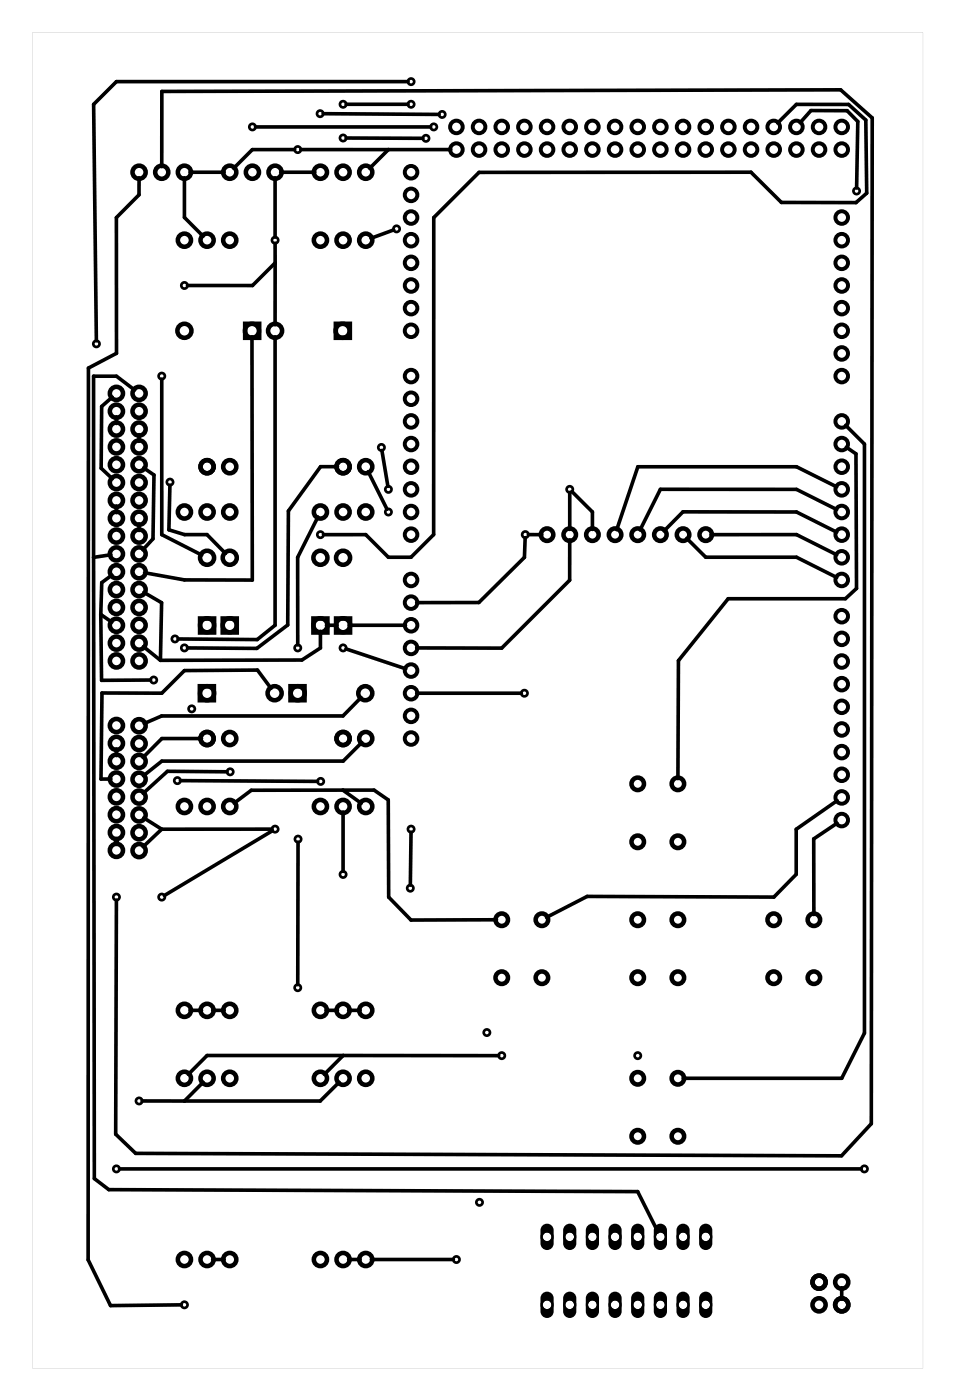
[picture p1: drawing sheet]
<svg xmlns="http://www.w3.org/2000/svg" width="107mm" height="157mm" viewBox="0 0 107 157" stroke-linecap="round" stroke-linejoin="round" font-family="sans-serif">
<g fill="#000">
<path d="M3.6 3.6v149.8h99.8v-149.8zM3.6 3.6h99.8v149.8h-99.8z"/>
<path d="M60.8 137.4l-.2 .6v1.4a.74 .74 0 0 0 .7 .8 .74 .74 0 0 0 .7-.8v-1.4a.74 .74 0 0 0-.4-.7 .74 .74 0 0 0-.8 .1zM60.8 138.7a.5 .5 0 0 1 1 0 .5 .5 0 0 1-1 0z"/>
<path d="M63.3 137.4l-.2 .6v1.4a.74 .74 0 0 0 .7 .8 .74 .74 0 0 0 .8-.8v-1.4a.74 .74 0 0 0-.5-.7 .74 .74 0 0 0-.8 .1zM63.4 138.7a.49 .49 0 0 1 .9 0 .49 .49 0 0 1-.9 0z"/>
<path d="M65.9 137.4l-.3 .6v1.4a.74 .74 0 0 0 .8 .8 .74 .74 0 0 0 .7-.8v-1.4a.74 .74 0 0 0-.4-.7 .74 .74 0 0 0-.8 .1zM65.9 138.7a.5 .5 0 0 1 1 0 .5 .5 0 0 1-1 0z"/>
<path d="M68.4 137.4l-.2 .6v1.4a.74 .74 0 0 0 .7 .8 .74 .74 0 0 0 .8-.8v-1.4a.74 .74 0 0 0-.5-.7 .74 .74 0 0 0-.8 .1zM68.4 138.7a.5 .5 0 0 1 1 0 .5 .5 0 0 1-1 0z"/>
<path d="M70.9 137.4l-.2 .6v1.4a.74 .74 0 0 0 .8 .8 .74 .74 0 0 0 .7-.8v-1.4a.74 .74 0 0 0-.5-.7 .74 .74 0 0 0-.8 .1zM71 138.7a.5 .5 0 0 1 1 0 .5 .5 0 0 1-1 0z"/>
<path d="M73.5 137.4l-.2 .6v1.4a.74 .74 0 0 0 .7 .8 .74 .74 0 0 0 .7-.8v-1.4a.74 .74 0 0 0-.4-.7 .74 .74 0 0 0-.8 .1zM73.5 138.7a.5 .5 0 0 1 1 0 .5 .5 0 0 1-1 0z"/>
<path d="M76 137.4l-.2 .6v1.4a.74 .74 0 0 0 .7 .8 .74 .74 0 0 0 .8-.8v-1.4a.74 .74 0 0 0-.5-.7 .74 .74 0 0 0-.8 .1zM76.1 138.7a.49 .49 0 0 1 .9 0 .49 .49 0 0 1-.9 0z"/>
<path d="M78.6 137.4l-.3 .6v1.4a.74 .74 0 0 0 .8 .8 .74 .74 0 0 0 .7-.8v-1.4a.74 .74 0 0 0-.4-.7 .74 .74 0 0 0-.8 .1zM78.6 138.7a.5 .5 0 0 1 1 0 .5 .5 0 0 1-1 0z"/>
<path d="M60.8 145.1l-.2 .5v1.5a.74 .74 0 0 0 .7 .7 .74 .74 0 0 0 .7-.7v-1.5a.74 .74 0 0 0-.4-.7 .74 .74 0 0 0-.8 .2zM60.8 146.3a.5 .5 0 0 1 1 0 .5 .5 0 0 1-1 0z"/>
<path d="M63.3 145.1l-.2 .5v1.5a.74 .74 0 0 0 .7 .7 .74 .74 0 0 0 .8-.7v-1.5a.74 .74 0 0 0-.5-.7 .74 .74 0 0 0-.8 .2zM63.4 146.3a.49 .49 0 0 1 .9 0 .49 .49 0 0 1-.9 0z"/>
<path d="M65.9 145.1l-.3 .5v1.5a.74 .74 0 0 0 .8 .7 .74 .74 0 0 0 .7-.7v-1.5a.74 .74 0 0 0-.4-.7 .74 .74 0 0 0-.8 .2zM65.9 146.3a.5 .5 0 0 1 1 0 .5 .5 0 0 1-1 0z"/>
<path d="M68.4 145.1l-.2 .5v1.5a.74 .74 0 0 0 .7 .7 .74 .74 0 0 0 .8-.7v-1.5a.74 .74 0 0 0-.5-.7 .74 .74 0 0 0-.8 .2zM68.4 146.3a.5 .5 0 0 1 1 0 .5 .5 0 0 1-1 0z"/>
<path d="M70.9 145.1l-.2 .5v1.5a.74 .74 0 0 0 .8 .7 .74 .74 0 0 0 .7-.7v-1.5a.74 .74 0 0 0-.5-.7 .74 .74 0 0 0-.8 .2zM71 146.3a.5 .5 0 0 1 1 0 .5 .5 0 0 1-1 0z"/>
<path d="M73.5 145.1l-.2 .5v1.5a.74 .74 0 0 0 .7 .7 .74 .74 0 0 0 .7-.7v-1.5a.74 .74 0 0 0-.4-.7 .74 .74 0 0 0-.8 .2zM73.5 146.3a.5 .5 0 0 1 1 0 .5 .5 0 0 1-1 0z"/>
<path d="M76 145.1l-.2 .5v1.5a.74 .74 0 0 0 .7 .7 .74 .74 0 0 0 .8-.7v-1.5a.74 .74 0 0 0-.5-.7 .74 .74 0 0 0-.8 .2zM76.1 146.3a.49 .49 0 0 1 .9 0 .49 .49 0 0 1-.9 0z"/>
<path d="M78.6 145.1l-.3 .5v1.5a.74 .74 0 0 0 .8 .7 .74 .74 0 0 0 .7-.7v-1.5a.74 .74 0 0 0-.4-.7 .74 .74 0 0 0-.8 .2zM78.6 146.3a.5 .5 0 0 1 1 0 .5 .5 0 0 1-1 0z"/>
</g>
<g fill="none" stroke="#000" stroke-width=".51">
<path d="M27.5 36.3h1.5v1.6h-1.5zM37.6 36.3h1.6v1.6h-1.6zM22.4 76.9h1.6v1.6h-1.6zM22.4 69.4h1.6v1.5h-1.6zM25 69.4h1.5v1.5h-1.5zM32.6 76.9h1.5v1.6h-1.5zM35.1 69.4h1.6v1.5h-1.6zM37.7 69.4h1.5v1.5h-1.5z"/>
<circle cx="15.6" cy="19.3" r=".74"/>
<circle cx="18.1" cy="19.3" r=".74"/>
<circle cx="20.7" cy="19.3" r=".74"/>
<circle cx="25.7" cy="19.3" r=".74"/>
<circle cx="28.3" cy="19.3" r=".74"/>
<circle cx="30.8" cy="19.3" r=".74"/>
<circle cx="35.9" cy="19.3" r=".74"/>
<circle cx="38.4" cy="19.3" r=".74"/>
<circle cx="41" cy="19.3" r=".74"/>
<circle cx="20.7" cy="26.9" r=".74"/>
<circle cx="20.7" cy="37.1" r=".79"/>
<circle cx="23.2" cy="26.9" r=".74"/>
<circle cx="25.7" cy="26.9" r=".74"/>
<circle cx="28.2" cy="37.1" r=".79"/>
<circle cx="30.8" cy="37.1" r=".79"/>
<circle cx="35.9" cy="26.9" r=".74"/>
<circle cx="38.4" cy="37.1" r=".79"/>
<circle cx="38.4" cy="26.9" r=".74"/>
<circle cx="41" cy="26.9" r=".74"/>
<circle cx="13" cy="58.1" r=".74"/>
<circle cx="13" cy="46.1" r=".74"/>
<circle cx="13" cy="56.1" r=".74"/>
<circle cx="13" cy="44.1" r=".74"/>
<circle cx="13" cy="52.1" r=".74"/>
<circle cx="13" cy="48.1" r=".74"/>
<circle cx="13" cy="50.1" r=".74"/>
<circle cx="13" cy="54.1" r=".74"/>
<circle cx="15.6" cy="58.1" r=".74"/>
<circle cx="15.6" cy="46.1" r=".74"/>
<circle cx="15.6" cy="56.1" r=".74"/>
<circle cx="15.6" cy="44.1" r=".74"/>
<circle cx="15.6" cy="52.1" r=".74"/>
<circle cx="15.6" cy="48.1" r=".74"/>
<circle cx="15.6" cy="50.1" r=".74"/>
<circle cx="15.6" cy="54.1" r=".74"/>
<circle cx="20.7" cy="57.4" r=".74"/>
<circle cx="23.2" cy="57.4" r=".74"/>
<circle cx="23.2" cy="52.3" r=".74"/>
<circle cx="25.7" cy="57.4" r=".74"/>
<circle cx="25.7" cy="52.3" r=".74"/>
<circle cx="35.9" cy="57.4" r=".74"/>
<circle cx="38.4" cy="57.4" r=".74"/>
<circle cx="38.4" cy="52.3" r=".74"/>
<circle cx="41" cy="57.4" r=".74"/>
<circle cx="41" cy="52.3" r=".74"/>
<circle cx="61.3" cy="60" r=".7"/>
<circle cx="63.8" cy="60" r=".7"/>
<circle cx="66.4" cy="60" r=".7"/>
<circle cx="68.9" cy="60" r=".7"/>
<circle cx="71.5" cy="60" r=".7"/>
<circle cx="74" cy="60" r=".7"/>
<circle cx="76.5" cy="60" r=".7"/>
<circle cx="79.1" cy="60" r=".7"/>
<circle cx="13" cy="70.1" r=".74"/>
<circle cx="13" cy="62.1" r=".74"/>
<circle cx="13" cy="72.1" r=".74"/>
<circle cx="13" cy="74.1" r=".74"/>
<circle cx="13" cy="60.1" r=".74"/>
<circle cx="13" cy="64.1" r=".74"/>
<circle cx="13" cy="66.1" r=".74"/>
<circle cx="13" cy="68.1" r=".74"/>
<circle cx="15.6" cy="70.1" r=".74"/>
<circle cx="15.6" cy="62.1" r=".74"/>
<circle cx="15.6" cy="72.1" r=".74"/>
<circle cx="15.6" cy="74.1" r=".74"/>
<circle cx="15.6" cy="60.1" r=".74"/>
<circle cx="15.6" cy="64.1" r=".74"/>
<circle cx="15.6" cy="66.1" r=".74"/>
<circle cx="15.6" cy="68.1" r=".74"/>
<circle cx="23.2" cy="70.1" r=".79"/>
<circle cx="23.2" cy="62.5" r=".79"/>
<circle cx="23.2" cy="77.7" r=".79"/>
<circle cx="25.7" cy="70.1" r=".79"/>
<circle cx="25.7" cy="62.5" r=".79"/>
<circle cx="30.8" cy="77.7" r=".79"/>
<circle cx="33.4" cy="77.7" r=".79"/>
<circle cx="35.9" cy="70.1" r=".79"/>
<circle cx="35.9" cy="62.5" r=".79"/>
<circle cx="38.4" cy="70.1" r=".79"/>
<circle cx="38.4" cy="62.5" r=".79"/>
<circle cx="40.9" cy="77.7" r=".79"/>
<circle cx="13" cy="95.4" r=".74"/>
<circle cx="13" cy="83.4" r=".74"/>
<circle cx="13" cy="93.4" r=".74"/>
<circle cx="13" cy="81.4" r=".74"/>
<circle cx="13" cy="89.4" r=".74"/>
<circle cx="13" cy="85.4" r=".74"/>
<circle cx="13" cy="87.4" r=".74"/>
<circle cx="13" cy="91.4" r=".74"/>
<circle cx="15.6" cy="95.4" r=".74"/>
<circle cx="15.6" cy="83.4" r=".74"/>
<circle cx="15.6" cy="93.4" r=".74"/>
<circle cx="15.6" cy="81.4" r=".74"/>
<circle cx="15.6" cy="89.4" r=".74"/>
<circle cx="15.6" cy="85.4" r=".74"/>
<circle cx="15.6" cy="87.4" r=".74"/>
<circle cx="15.6" cy="91.4" r=".74"/>
<circle cx="20.7" cy="90.4" r=".74"/>
<circle cx="23.2" cy="82.8" r=".74"/>
<circle cx="23.2" cy="90.4" r=".74"/>
<circle cx="25.7" cy="82.8" r=".74"/>
<circle cx="25.7" cy="90.4" r=".74"/>
<circle cx="35.9" cy="90.4" r=".74"/>
<circle cx="38.4" cy="82.8" r=".74"/>
<circle cx="38.4" cy="90.4" r=".74"/>
<circle cx="41" cy="82.8" r=".74"/>
<circle cx="41" cy="90.4" r=".74"/>
<circle cx="71.5" cy="87.9" r=".7"/>
<circle cx="71.5" cy="94.4" r=".7"/>
<circle cx="76" cy="87.9" r=".7"/>
<circle cx="76" cy="94.4" r=".7"/>
<circle cx="20.7" cy="113.3" r=".74"/>
<circle cx="23.2" cy="113.3" r=".74"/>
<circle cx="25.7" cy="113.3" r=".74"/>
<circle cx="35.9" cy="113.3" r=".74"/>
<circle cx="38.4" cy="113.3" r=".74"/>
<circle cx="41" cy="113.3" r=".74"/>
<circle cx="56.2" cy="103.1" r=".7"/>
<circle cx="56.2" cy="109.6" r=".7"/>
<circle cx="60.7" cy="103.1" r=".7"/>
<circle cx="60.7" cy="109.6" r=".7"/>
<circle cx="71.5" cy="103.1" r=".7"/>
<circle cx="71.5" cy="109.6" r=".7"/>
<circle cx="76" cy="103.1" r=".7"/>
<circle cx="76" cy="109.6" r=".7"/>
<circle cx="86.7" cy="103.1" r=".7"/>
<circle cx="86.7" cy="109.6" r=".7"/>
<circle cx="91.2" cy="103.1" r=".7"/>
<circle cx="91.2" cy="109.6" r=".7"/>
<circle cx="20.7" cy="120.9" r=".74"/>
<circle cx="23.2" cy="120.9" r=".74"/>
<circle cx="25.7" cy="120.9" r=".74"/>
<circle cx="35.9" cy="120.9" r=".74"/>
<circle cx="38.4" cy="120.9" r=".74"/>
<circle cx="41" cy="120.9" r=".74"/>
<circle cx="71.5" cy="120.9" r=".7"/>
<circle cx="71.5" cy="127.4" r=".7"/>
<circle cx="76" cy="120.9" r=".7"/>
<circle cx="76" cy="127.4" r=".7"/>
<circle cx="20.7" cy="141.2" r=".74"/>
<circle cx="23.2" cy="141.2" r=".74"/>
<circle cx="25.7" cy="141.2" r=".74"/>
<circle cx="35.9" cy="141.2" r=".74"/>
<circle cx="38.4" cy="141.2" r=".74"/>
<circle cx="41" cy="141.2" r=".74"/>
<circle cx="91.8" cy="143.8" r=".74"/>
<circle cx="91.8" cy="146.3" r=".74"/>
<circle cx="94.3" cy="143.8" r=".74"/>
<circle cx="94.3" cy="146.3" r=".74"/>
</g>
<g fill="none" stroke="#000" stroke-width=".3">
<circle cx="28.3" cy="14.2" r=".35"/>
<circle cx="33.4" cy="16.8" r=".35"/>
<circle cx="35.9" cy="12.7" r=".35"/>
<circle cx="38.4" cy="11.7" r=".35"/>
<circle cx="38.4" cy="15.5" r=".35"/>
<circle cx="46.1" cy="9.2" r=".35"/>
<circle cx="46.1" cy="11.7" r=".35"/>
<circle cx="47.7" cy="15.5" r=".35"/>
<circle cx="48.6" cy="14.2" r=".35"/>
<circle cx="49.5" cy="12.8" r=".35"/>
<circle cx="10.8" cy="38.6" r=".35"/>
<circle cx="20.7" cy="32" r=".35"/>
<circle cx="30.8" cy="26.9" r=".35"/>
<circle cx="44.4" cy="25.7" r=".35"/>
<circle cx="96" cy="21.4" r=".35"/>
<circle cx="18.1" cy="42.2" r=".35"/>
<circle cx="19" cy="54.1" r=".35"/>
<circle cx="35.9" cy="60" r=".35"/>
<circle cx="42.7" cy="50.2" r=".35"/>
<circle cx="43.5" cy="54.9" r=".35"/>
<circle cx="43.5" cy="57.4" r=".35"/>
<circle cx="58.9" cy="59.9" r=".35"/>
<circle cx="63.8" cy="54.9" r=".35"/>
<circle cx="17.2" cy="76.3" r=".35"/>
<circle cx="19.6" cy="71.6" r=".35"/>
<circle cx="20.7" cy="72.7" r=".35"/>
<circle cx="21.5" cy="79.5" r=".35"/>
<circle cx="33.4" cy="72.7" r=".35"/>
<circle cx="38.4" cy="72.7" r=".35"/>
<circle cx="58.8" cy="77.7" r=".35"/>
<circle cx="19.9" cy="87.5" r=".35"/>
<circle cx="25.8" cy="86.5" r=".35"/>
<circle cx="30.8" cy="93" r=".35"/>
<circle cx="33.4" cy="94.1" r=".35"/>
<circle cx="35.9" cy="87.6" r=".35"/>
<circle cx="38.4" cy="98.1" r=".35"/>
<circle cx="46" cy="99.6" r=".35"/>
<circle cx="46.1" cy="93" r=".35"/>
<circle cx="13" cy="100.6" r=".35"/>
<circle cx="18.1" cy="100.6" r=".35"/>
<circle cx="33.4" cy="110.8" r=".35"/>
<circle cx="54.6" cy="115.8" r=".35"/>
<circle cx="56.2" cy="118.4" r=".35"/>
<circle cx="71.5" cy="118.4" r=".35"/>
<circle cx="13" cy="131.1" r=".35"/>
<circle cx="15.6" cy="123.5" r=".35"/>
<circle cx="53.7" cy="134.8" r=".35"/>
<circle cx="96.9" cy="131.1" r=".35"/>
<circle cx="20.7" cy="146.3" r=".35"/>
<circle cx="51.1" cy="141.2" r=".35"/>
</g>
<g fill="none" stroke="#000" stroke-width=".44">
<circle cx="46.1" cy="19.3" r=".71"/>
<circle cx="51.1" cy="16.8" r=".71"/>
<circle cx="51.1" cy="14.2" r=".71"/>
<circle cx="53.7" cy="14.2" r=".71"/>
<circle cx="53.7" cy="16.8" r=".71"/>
<circle cx="56.2" cy="16.8" r=".71"/>
<circle cx="56.2" cy="14.2" r=".71"/>
<circle cx="58.8" cy="14.2" r=".71"/>
<circle cx="58.8" cy="16.8" r=".71"/>
<circle cx="61.3" cy="16.8" r=".71"/>
<circle cx="61.3" cy="14.2" r=".71"/>
<circle cx="63.8" cy="16.8" r=".71"/>
<circle cx="63.8" cy="14.2" r=".71"/>
<circle cx="66.4" cy="16.8" r=".71"/>
<circle cx="66.4" cy="14.2" r=".71"/>
<circle cx="68.9" cy="14.2" r=".71"/>
<circle cx="68.9" cy="16.8" r=".71"/>
<circle cx="71.5" cy="16.8" r=".71"/>
<circle cx="71.5" cy="14.2" r=".71"/>
<circle cx="74" cy="16.8" r=".71"/>
<circle cx="74" cy="14.2" r=".71"/>
<circle cx="76.5" cy="14.2" r=".71"/>
<circle cx="76.5" cy="16.8" r=".71"/>
<circle cx="79.1" cy="14.2" r=".71"/>
<circle cx="79.1" cy="16.8" r=".71"/>
<circle cx="81.6" cy="16.8" r=".71"/>
<circle cx="81.6" cy="14.2" r=".71"/>
<circle cx="84.2" cy="16.8" r=".71"/>
<circle cx="84.2" cy="14.2" r=".71"/>
<circle cx="86.7" cy="16.8" r=".71"/>
<circle cx="86.7" cy="14.2" r=".71"/>
<circle cx="89.2" cy="16.8" r=".71"/>
<circle cx="89.2" cy="14.2" r=".71"/>
<circle cx="91.8" cy="14.2" r=".71"/>
<circle cx="91.8" cy="16.8" r=".71"/>
<circle cx="94.3" cy="14.2" r=".71"/>
<circle cx="94.3" cy="16.8" r=".71"/>
<circle cx="46.1" cy="26.9" r=".71"/>
<circle cx="46.1" cy="34.6" r=".71"/>
<circle cx="46.1" cy="24.4" r=".71"/>
<circle cx="46.1" cy="32" r=".71"/>
<circle cx="46.1" cy="37.1" r=".71"/>
<circle cx="46.1" cy="29.5" r=".71"/>
<circle cx="46.1" cy="21.9" r=".71"/>
<circle cx="94.3" cy="26.9" r=".71"/>
<circle cx="94.3" cy="37.1" r=".71"/>
<circle cx="94.3" cy="29.5" r=".71"/>
<circle cx="94.3" cy="32" r=".71"/>
<circle cx="94.3" cy="39.6" r=".71"/>
<circle cx="94.3" cy="24.4" r=".71"/>
<circle cx="94.3" cy="34.6" r=".71"/>
<circle cx="46.1" cy="47.3" r=".71"/>
<circle cx="46.1" cy="57.4" r=".71"/>
<circle cx="46.1" cy="54.9" r=".71"/>
<circle cx="46.1" cy="44.7" r=".71"/>
<circle cx="46.1" cy="52.3" r=".71"/>
<circle cx="46.1" cy="42.2" r=".71"/>
<circle cx="46.1" cy="60" r=".71"/>
<circle cx="46.1" cy="49.8" r=".71"/>
<circle cx="94.3" cy="60" r=".71"/>
<circle cx="94.3" cy="54.9" r=".71"/>
<circle cx="94.3" cy="42.2" r=".71"/>
<circle cx="94.3" cy="47.3" r=".71"/>
<circle cx="94.3" cy="57.4" r=".71"/>
<circle cx="94.3" cy="49.8" r=".71"/>
<circle cx="94.3" cy="52.3" r=".71"/>
<circle cx="46.1" cy="65" r=".71"/>
<circle cx="46.1" cy="67.6" r=".71"/>
<circle cx="46.1" cy="75.2" r=".71"/>
<circle cx="46.1" cy="77.7" r=".71"/>
<circle cx="46.1" cy="70.1" r=".71"/>
<circle cx="46.1" cy="72.7" r=".71"/>
<circle cx="94.3" cy="62.5" r=".71"/>
<circle cx="94.3" cy="65" r=".71"/>
<circle cx="94.3" cy="71.6" r=".71"/>
<circle cx="94.3" cy="76.7" r=".71"/>
<circle cx="94.3" cy="79.3" r=".71"/>
<circle cx="94.3" cy="74.2" r=".71"/>
<circle cx="94.3" cy="69.1" r=".71"/>
<circle cx="46.1" cy="82.8" r=".71"/>
<circle cx="46.1" cy="80.3" r=".71"/>
<circle cx="94.3" cy="84.3" r=".71"/>
<circle cx="94.3" cy="86.9" r=".71"/>
<circle cx="94.3" cy="81.8" r=".71"/>
<circle cx="94.3" cy="89.4" r=".71"/>
<circle cx="94.3" cy="92" r=".71"/>
</g>
<g fill="none" stroke="#000" stroke-width=".25">
<circle cx="61.3" cy="138.7" r=".61"/>
<circle cx="63.8" cy="138.7" r=".61"/>
<circle cx="66.4" cy="138.7" r=".61"/>
<circle cx="68.9" cy="138.7" r=".61"/>
<circle cx="71.5" cy="138.7" r=".61"/>
<circle cx="74" cy="138.7" r=".61"/>
<circle cx="76.5" cy="138.7" r=".61"/>
<circle cx="79.1" cy="138.7" r=".61"/>
<circle cx="61.3" cy="146.3" r=".61"/>
<circle cx="63.8" cy="146.3" r=".61"/>
<circle cx="66.4" cy="146.3" r=".61"/>
<circle cx="68.9" cy="146.3" r=".61"/>
<circle cx="71.5" cy="146.3" r=".61"/>
<circle cx="74" cy="146.3" r=".61"/>
<circle cx="76.5" cy="146.3" r=".61"/>
<circle cx="79.1" cy="146.3" r=".61"/>
</g>
<g fill="none" stroke="#000" stroke-width=".41">
<path d="M15.6 19.9v1.9l-2.6 2.6 .1 15.2-3.2 1.7v100l2.5 5.1 7.9-.1M18.1 18.7v-8.4l76.1-.2 3.5 3.1-.1 112.8-3.3 3.6-79.1-.3-2.2-2.1v-26.3M20.7 19.9v4.5l2.1 2.1M21.3 19.3h3.8M28.6 14.2h19.7M30.8 19.9v6.7M31.4 19.3h3.9M33 16.8h-4.7l-2.1 2.1M33.7 16.8h16.8M36.2 12.7l13 .1M38.8 11.7h6.9M38.8 15.5h8.6"/>
<path d="M43.5 16.8l-2.1 2.1M45.7 9.2h-32.7l-2.5 2.5 .3 26.5M87.1 13.8l2.1-2.1h5.9l1.9 1.8 .1 8.2-1.2 1h-8.3l-3.4-3.4h-30.5l-5.1 5.1v35.5l-2.5 2.6h-2.6l-2.5-2.5h-4.8M89.7 13.8l1.2-1.4h4l1.2 1.2-.1 7.5M28.2 37.8l.1 27.2h-7.6l-4.5-.8M30.8 37.8v32.3l-2 1.6-8.9-.1M30.8 27.3v2.2M30.8 29.5v6.9M30.8 29.5l-2.5 2.5h-7.3M44.1 25.8l-2.5 .9M12.6 44.5l-1.2 1.1-.1 6.9 1.3 1.2M13 46.7v.8"/>
<path d="M13 56.7v.8M15.1 43.7l-2-1.5h-2.6v20.3M15.6 48.7v.8M15.6 58.7v.8M16.1 52.5l1.2 .8-.2 7.1-1.1 1.3M18.1 42.5v17.5l4.5 2.2M19 54.4l-.1 5 1.8 .5h2.5l2.1 2.2M35.6 58l-2.2 4.5v9.8M37.8 52.3h-1.9l-3.6 5-.1 12.8-3.4 2.6h-7.8M41.3 52.9l2.1 4.2M42.8 50.5l.7 4M59.2 59.9l1.5 .1"/>
<path d="M63.8 55.2v4.2M64.1 55.1l2.3 2.3v2M74.4 59.5l2.1-2.1h12.8l4.5 2.3M79.7 60l9.6-.1 4.5 2.3M93.8 54.6l-4.5-2.3h-17.8l-2.4 7.1M93.8 57.1l-4.5-2.2h-15.3l-2.3 4.5M94.8 47.7l2.1 2.1v66l-2.6 5.1h-17.7M94.8 50.1l1.1 .8 .1 15.1-1.3 1.1h-13.1l-5.6 7v13.2M10.5 62.5l.1 69.7 1.6 1.2 59.3 .2 2.2 4.5M11.3 68.9l.1 7.4h5.5M11.3 68.9l1.2 .9M12.4 62.2l-1.9 .3"/>
<path d="M12.5 64.5l-1.1 .8-.1 3.6M16.1 72.5l1.9 1.5M16.1 66.4l2 1.2-.1 6.4M30.4 77.2l-1.5-2.1-8.2 .1-2.6 2.5h-6.7l-.1 9.7h1.1M35.9 70.8v1.9l-2.1 1.3h-15.8M36.6 70.1h1.2M38.8 72.8l6.7 2.2M39.1 70.1h6.3M40.5 78.2l-2.1 2.1h-20.3l-1.9 .8M58.4 77.7h-11.7M58.9 60.3l-.1 2.2-5.1 5.1h-7M63.8 60.5v4.6l-7.6 7.6h-9.5"/>
<path d="M77 60.4l2.1 2.1h10.2l4.5 2.3M13 84v.7M16.1 91.7l2 1.3M18.1 93l-2.1 2M20.2 87.5l15.4 .1M22.6 82.8h-4.5l-2.1 2.1M25.5 86.5h-6.7l-2.8 2.5M30.5 93h-12.4M30.5 93.1l-12.1 7.3M33.4 94.4v16M38.4 88.6h3.5l1.6 1.1 .1 10.9 2.5 2.6 9.5-.1M38.4 88.6l2.1 1.5"/>
<path d="M38.4 88.6h-10.2l-2 1.5M38.4 91.1v6.6M40.5 83.3l-2 2h-20.4l-2 1.7M46.1 93.3l-.1 6M93.8 92.3l-2.6 1.8v8.4M93.8 89.8l-4.6 3.2v5l-2.5 2.6-20.9-.1-4.6 2.4M21.3 113.3h1.3M23.8 113.3h1.3M36.5 113.3h1.3M38.5 118.4l-2.2 2.1M39.1 113.3h1.3M55.9 118.4h-32.7l-2.1 2.1"/>
<path d="M13.4 131.1h83.1M22.8 121.4l-2.1 2.1M38 121.4l-2.1 2.1h-20M23.8 141.2h1.3M39.1 141.2h1.3M41.6 141.2h9.2M94.3 144.4v1.3"/>
</g>
<path d="M13 94.1v.5" fill="none" stroke="#000" stroke-width=".61"/>
</svg>
